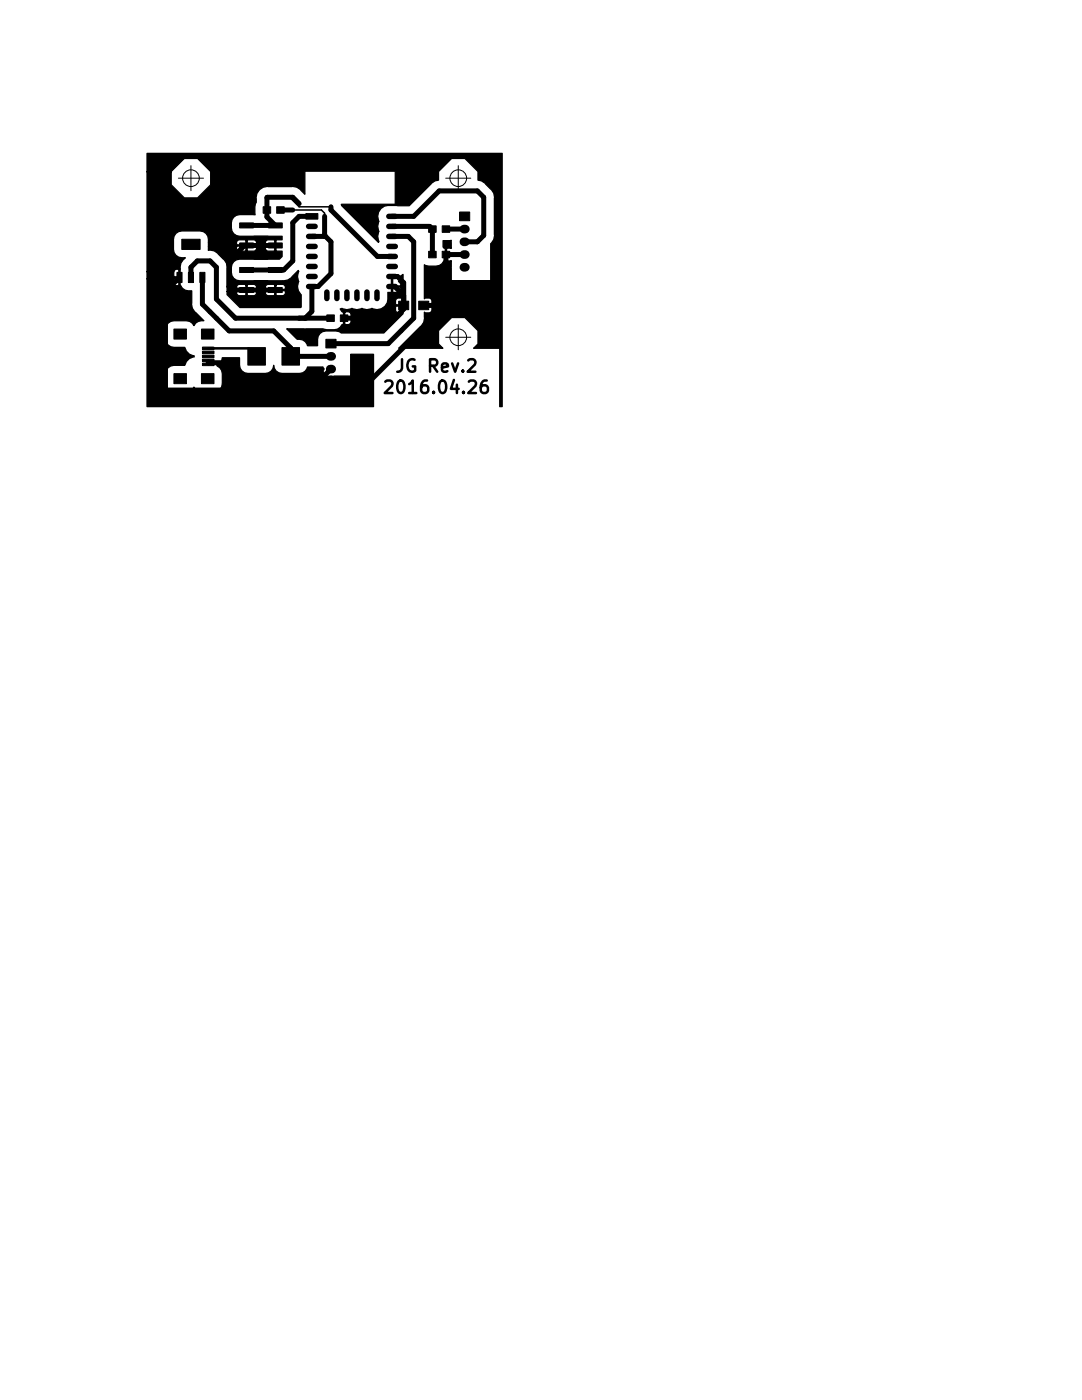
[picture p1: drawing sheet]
<svg xmlns="http://www.w3.org/2000/svg" width="216mm" height="279mm" viewBox="0 0 216 279" stroke-linecap="round" stroke-linejoin="round" font-family="sans-serif">
<defs><g id="words">
<g font-size="3.5">
<text x="79.7" y="74.3">JG Rev.2</text>
<text x="78.4" y="78.6">2016.04.26</text>
</g>
</g></defs>
<g fill="none" stroke="#000" stroke-width=".2">
<path d="M35.6 35.6h5M38.1 33.1v5M88.9 35.6h5M91.4 33.1v5M88.9 67.3h5M91.4 64.8v5"/>
<circle cx="38.1" cy="35.6" r="1.67"/>
<circle cx="91.4" cy="35.6" r="1.67"/>
<circle cx="91.4" cy="67.3" r="1.67"/>
</g>
<path d="M41.5 71.9v.8M41.5 69.5h8.1l1.6 1.6M76.9 76.2l.3-.3h.6a.68 .68 0 0 1 .4 1.1l-1.4 1.4h1.5M97.1 75.9a.99 .99 0 0 0-1.2 1.1v1l.3 .3 .7 .1 .3-.2 .2-.8-.3-.4-.7-.1-.5 .5" fill="none" stroke="#000" stroke-width=".5"/>
<g fill="#000" stroke="#000" stroke-width=".2">
<path d="M35.3 54.4h1v2h-1zM36.3 47.8h3.6v2h-3.6zM37.6 54.4h1v2h-1zM39.9 54.4h1v2h-1zM47.8 48.5h2.8v1h-2.8zM47.8 44.5h2.8v1h-2.8zM47.8 57.4h2.8v1h-2.8zM47.8 53.4h2.8v1h-2.8zM52.5 41.3h1.5v1.3h-1.5zM55.2 41.3h1.5v1.3h-1.5zM53.6 48.5h2.7v1h-2.7zM53.6 44.5h2.7v1h-2.7z"/>
<path d="M53.6 57.4h2.7v1h-2.7zM53.6 53.4h2.7v1h-2.7zM61 42.6h2.4v1.1h-2.4zM85.5 45.1h1.5v1.3h-1.5zM85.5 50.2h1.5v1.2h-1.5zM88.2 45.1h1.5v1.3h-1.5zM88.2 50.2h1.5v1.2h-1.5zM91.7 42.3h2v1.7h-2zM34.7 65.7h2.5v2h-2.5zM34.7 74.6h2.5v2h-2.5zM40.2 65.7h2.5v2h-2.5zM40.2 74.6h2.5v2h-2.5z"/>
<path d="M40.4 69.3h2.3v.5h-2.3zM40.4 70.1h2.3v.5h-2.3zM40.4 70.9h2.3v.5h-2.3zM40.4 71.7h2.3v.5h-2.3zM40.4 72.5h2.3v.5h-2.3zM49.5 69.4h3.5v3.5h-3.5zM56.3 69.4h3.5v3.5h-3.5zM65 67.7h2.1v1.7h-2.1zM65.2 62.9h1.5v1.2h-1.5zM67.9 62.9h1.5v1.2h-1.5zM79.6 60.1h2v1.7h-2zM83.5 60.1h2v1.7h-2z"/>
</g>
<path d="M92.6 45.7h.3M92.6 48.3h.3M92.6 50.8h.3M92.6 53.3h.3M65.9 71.1h.3M65.9 73.7h.3" fill="none" stroke="#000" stroke-width="1.7"/>
<g fill="none" stroke="#000" stroke-width="1.1">
<path d="M61.6 45.2h1.3M61.6 47.2h1.3M61.6 49.2h1.3M61.6 51.2h1.3M61.6 53.2h1.3M61.6 55.2h1.3M61.6 57.2h1.3M65.2 58.3v1.3M67.2 58.3v1.3M69.2 58.3v1.3M71.2 58.3v1.3M73.2 58.3v1.3"/>
<path d="M75.2 58.3v1.3M77.6 45.2h1.3M77.6 47.2h1.3M77.6 49.2h1.3M77.6 51.2h1.3M77.6 53.2h1.3M77.6 55.2h1.3M77.6 57.2h1.3M77.6 43.2h1.3"/>
</g>
<g fill="none" stroke="#000" stroke-width="1">
<path d="M35.8 55.4l-2.8 2.8M38.1 55.4v-2.1l1.3-1.2h2.5l1.3 1.2v6.4l3.8 3.8h19M40.4 55.4v5.3l5.3 5.3h8.9l3.4 3.4v1.7h8M54.9 49h-6.1l-3.1 3.1M54.9 57.9h-8.5l-.7-.7v-7.7l-5.1-5h-5l-2.6 2.5v30.9h13.1l2.2-1.7M56 41.9h2.4M59.7 40.6l-1.3-1.2h-5.1v3.9l1.6 1.7h-5.7M62.2 47.2h2.8l1 1.1v6.3l-2.5 2.6h-1.3v4.9l-1.3 1.4M62.2 43.2h-2.5l-1.3 1.3v7.6l-1.8 1.8h-7.4M64.8 43.2v4M66 41.3v.6l9.3 9.3h2.9M78.2 55.2h1.1l1.3 1.2v5.3l-1.9 1.8h-10"/>
<path d="M78.2 57.2h.6l1.8 1.8M78.2 47.2h3.3l1 1.1v15.2l-5 5.1h-11.5M78.2 43.2h4.3l5.1-5.1h7.6l1.3 1.3v7.6l-1.3 1.3h-2.5M78.2 45.2h7.5l.6 .5v5.1M89 45.7h3.7M92.7 50.8h-3.7v10.2M41.5 72.4h2.9l3.9 3.8M66 73.7l-2.5 2.5M84.5 61h4.5M89 61l-15.3 15.2h-25.4"/>
</g>
<g fill="#000">
<circle cx="33" cy="77.9" r=".5"/>
<circle cx="33" cy="63.5" r=".5"/>
<circle cx="60.9" cy="63.5" r=".5"/>
</g>
<path d="M53.3 39.5l4.5-.1 1.9 1.9h6.3M58.4 41.9h5.7l.7 .6v3.9l-.9 .8h-1.7" fill="none" stroke="#000" stroke-width=".3"/>
<path d="M57.2 65.6h7.3a4.1 4.1 0 0 0 3.4-.3l.3-.5 .3-.2v-1h.3v1l.1 .2 .9-.1 .2-.4v-.5l-.1-.2h-1.4v-1.2h.3v1h1.1l.1-.2v-.5l-.2-.4-.9-.1a.46 .46 0 0 1-.7 0l-.3-.5 .3-.2a1.99 1.99 0 0 0 2 0 1.99 1.99 0 0 0 2 0 1.99 1.99 0 0 0 2 0 2.15 2.15 0 0 0 3.2-1.7v-1.5l.7 .1v-1.1h.3v1.1a1.33 1.33 0 0 0 1.6-.9l-.1-.2h-1.8v-1.9h.3v1.7h1.5l.1-.3-.5-.6 .5-.7-.1-.2h-.6l.4-.1 .7-.4v4.8l-.1-.1h-.9l-.5 .5v.7l.2 .1h1.3v.3h-1.3l-.2 .1 .1 1 .4 .2h.9l.1-.1v.3l-3.8 3.9h-8.5a4.3 4.3 0 0 0-4.2 0l-.4 .6-.1 .6v1.3h-2.1a1.68 1.68 0 0 0-2-1.3zM29.3 30.6h70.9v50.6h-.5v-11.7h-5.2l.9-.9v-2.6l-2.7-2.6h-2.6l-2.6 2.6v2.6l.9 .9h-8.8l4.3-4.3a3.1 3.1 0 0 0 .8-2.9l.1 .1h.9l.5-.5v-.7l-.2-.1h-1.3v-.3h1.3l.2-.1v-.7l-.3-.4-1.1-.1-.1 .1v-6.8l.2 .2a3.8 3.8 0 0 0 3.3-.4l.4-.5 .3-.2v-2.2l-.5-.4v-1.3h1.6v1.6l-.7-.1-.2 .2v2.2l.2 .2 .7-.1 .1 4h7.7l.1-7.4 .2-.1a2.25 2.25 0 0 0 .5-1.7l.1-7.4a4.4 4.4 0 0 0-1.9-2.8l-.7-.5-.7-.1v-1.8l-2.7-2.6-2.6 .1-2.6 2.5v1.8a1.89 1.89 0 0 0-1.5 .7l-4.3 4.4h-2.4a3.9 3.9 0 0 0-3.3 .5 2.13 2.13 0 0 0-.4 2.6 1.99 1.99 0 0 0 0 2 1.99 1.99 0 0 0 0 2l-.1 .2-7.3-7.4-.1-.2h10.7v-6.6h-17.9l-.1 4.6a3.5 3.5 0 0 0-2.4-1.6h-4.9a2.21 2.21 0 0 0-1.7 .7l-.5 .7-.2 .9v.9a3.6 3.6 0 0 0-.2 2.5l-3.1-.1-.6 .2a2.46 2.46 0 0 0 0 4l.6 .1h8.5v.8h-1.1l-.1 .1v2l.1 .1h1.1v1.1l-.5 .5h-8a1.66 1.66 0 0 0-1.6 1.7 1.99 1.99 0 0 0 1.6 2.6h8.6a2.19 2.19 0 0 0 1.9-.8l1.2-1.2 .1 .2-.2 1 .2 1-.1 .1a2.15 2.15 0 0 0 .6 2.5v2.5l-.1 .1h-12.1l-2.6-2.6v-.6h1.9a.68 .68 0 0 0 .5 .8h1.2l.2-.1v-.9h.2v.9l.2 .1 1.4-.1 .3-.4v-.3h1.7a.68 .68 0 0 0 .5 .8h1.3l.1-.1v-.9h.3v.9l.1 .1 1.5-.1a.59 .59 0 0 0 .1-.9h-3.7l-.2 .2h-1.7l-.2-.2h-3.7l-.1 .2h-1.9v-.9h1.9v.3l.1 .2h1.8v-.9h.2v.9h1.7l.2-.2v-.3h1.7v.3l.2 .2h1.7v-.9h.3v.9h1.7a.6 .6 0 0 0-.4-1.1h-1.2l-.1 .2-.4-.2h-1.3l-.5 .6h-1.7l-.5-.6h-1.2l-.2 .2-.4-.2h-1.2l-.5 .6h-1.9v-3.8a2.14 2.14 0 0 0-.8-1.8 3.9 3.9 0 0 0-2.6-1.8h-.3v-.6h5.6v.3l.3 .4 1.4 .1 .2-.1v-.9h.2v.9l.2 .1h1.2a.68 .68 0 0 0 .5-.8h1.7l.1 .5 .4 .3h1.3l.1-.1v-.9h-1.7l-.2 .2h-1.7l-.2-.2-9.4 .2v-.9h5.6v.3l.1 .2h1.8v-.9h.2v.9h1.7l.2-.2v-.3h1.7v.3l.2 .2h1.7v-.9l-.1-.1h-1.3l-.5 .5h-1.7l-.5-.5h-1.2l-.2 .1-.4-.1h-1.2l-.5 .5h-5.6v-.6a1.66 1.66 0 0 0-1.7-1.7h-3.6l-.7 .1-.5 .4-.4 .5a4.5 4.5 0 0 0 .4 3.9l.5 .3 1.4 .1-.3 .3a3.2 3.2 0 0 0-.8 2.7v2.5l.1 .1a1.8 1.8 0 0 0 2.3 1l-.1 2.7a2.03 2.03 0 0 0 .8 1.7l1.7 1.6-1.1 .1-.6 .4-.3 .5-.3-.5-.6-.4-.6-.1h-2.5l-.6 .1-.6 .4-.3 .5a4.5 4.5 0 0 0 .3 3.8l.6 .4 .6 .1h2.2a2.03 2.03 0 0 0 1.8 1.7v.2h-.2a2.11 2.11 0 0 0-1.6 1.7l-2.8 .1-.6 .4-.3 .5a4.5 4.5 0 0 0 .3 3.8l.6 .4 .6 .1h2.5l.6-.1 .6-.4 .3-.4 .3 .4 .6 .4 .6 .1h2.5a1.66 1.66 0 0 0 1.7-1.6l-.2-2.7-.3-.5-.6-.5a1.6 1.6 0 0 0 1.1-1.5h3.4v1.5a1.66 1.66 0 0 0 1.7 1.6h3.5l.6-.1 .5-.4 .4-.5 .1-.6 .1 .6 .4 .5 .5 .4 .7 .1h3.5a1.58 1.58 0 0 0 1.5-1.3h3.2l.1 .3v.3l-.2 .2 .3 1 5.1 .1 .2-.2v-4.2h4.5v10.5h-45.2v-25.5h5.4l.1 1a.6 .6 0 0 0 .9 .2v-1.4h-.9l-.1 .2h-5.4v-1.5h5.4v.9l.1 .1h.9v-1.3a.61 .61 0 0 0-1 .3h-5.4v-19.9h4.9v2.6l2.6 2.6h2.6l2.6-2.6v-2.7l-2.6-2.6h-2.6l-2.6 2.7h-4.9z" fill="#000" stroke="#000" stroke-width=".25"/>
<use href="#words"/>
</svg>
